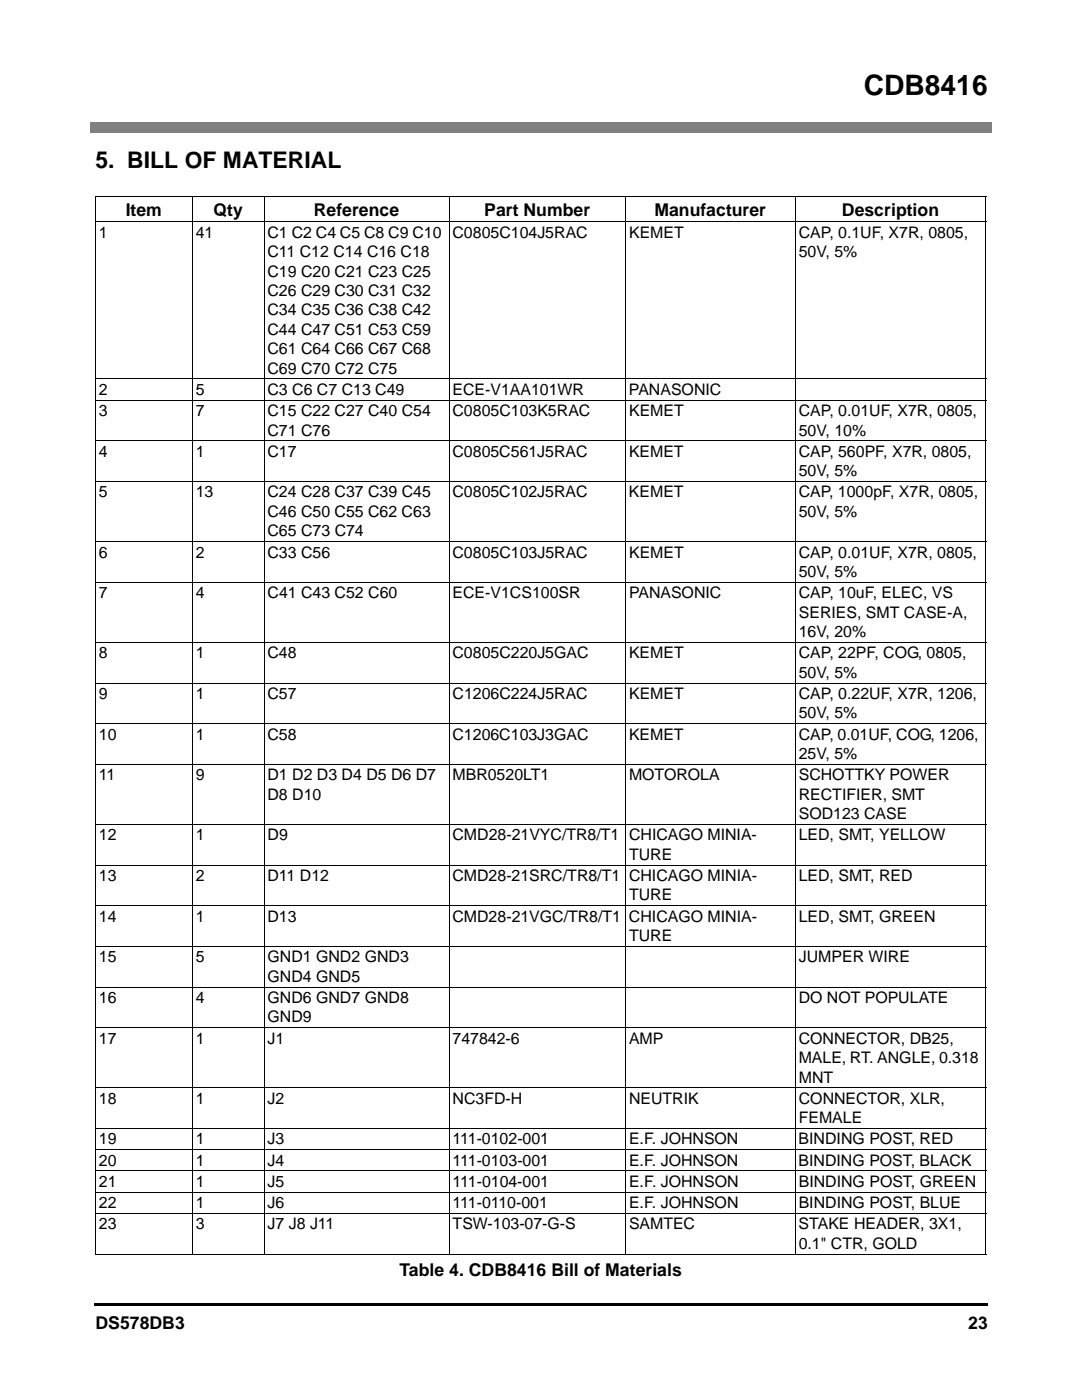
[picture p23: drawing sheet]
<svg xmlns="http://www.w3.org/2000/svg" width="216mm" height="279mm" viewBox="0 0 216 279" stroke-linecap="round" stroke-linejoin="round" font-family="sans-serif">
<defs><g id="words">
<text font-size="5.6" x="172.3" y="19">CDB8416</text>
<text font-size="4.6" x="19" y="33.5">5. BILL OF MATERIAL</text>
<g font-size="3.5">
<text x="25.1" y="43.1">Item</text>
<text x="42.6" y="43.1">Qty</text>
<text x="62.6" y="43.1">Reference</text>
<text x="96.6" y="43.1">Part Number</text>
<text x="130.6" y="43.1">Manufacturer</text>
<text x="168" y="43.1">Description</text>
<text x="79.7" y="254.7">Table 4. CDB8416 Bill of Materials</text>
<text x="19" y="265.2">DS578DB3</text>
<text x="193.2" y="265.2">23</text>
</g>
<g font-size="3.2">
<text x="19.7" y="47.4">1</text>
<text x="39.1" y="47.4">41</text>
<text x="53.4" y="47.4">C1 C2 C4 C5 C8 C9 C10</text>
<text x="90.3" y="47.4">C0805C104J5RAC</text>
<text x="125.5" y="47.4">KEMET</text>
<text x="159.4" y="47.4">CAP, 0.1UF, X7R, 0805,</text>
<text x="53.4" y="51.3">C11 C12 C14 C16 C18</text>
<text x="159.4" y="51.3">50V, 5%</text>
<text x="53.4" y="55.2">C19 C20 C21 C23 C25</text>
<text x="53.4" y="59.1">C26 C29 C30 C31 C32</text>
<text x="53.4" y="62.9">C34 C35 C36 C38 C42</text>
<text x="53.4" y="66.8">C44 C47 C51 C53 C59</text>
<text x="53.4" y="70.7">C61 C64 C66 C67 C68</text>
<text x="53.4" y="74.6">C69 C70 C72 C75</text>
<text x="19.7" y="78.8">2</text>
<text x="19.7" y="83">3</text>
<text x="39.1" y="78.8">5</text>
<text x="39.1" y="83">7</text>
<text x="53.4" y="78.8">C3 C6 C7 C13 C49</text>
<text x="53.4" y="83">C15 C22 C27 C40 C54</text>
<text x="90.3" y="83">C0805C103K5RAC</text>
<text x="90.3" y="78.8">ECE-V1AA101WR</text>
<text x="125.5" y="78.8">PANASONIC</text>
<text x="125.5" y="83">KEMET</text>
<text x="159.4" y="83">CAP, 0.01UF, X7R, 0805,</text>
<text x="53.4" y="86.9">C71 C76</text>
<text x="159.4" y="86.9">50V, 10%</text>
<text x="19.7" y="91.2">4</text>
<text x="39.1" y="91.2">1</text>
<text x="53.4" y="91.2">C17</text>
<text x="90.3" y="91.2">C0805C561J5RAC</text>
<text x="125.5" y="91.2">KEMET</text>
<text x="159.4" y="91.2">CAP, 560PF, X7R, 0805,</text>
<text x="159.4" y="95">50V, 5%</text>
<text x="19.7" y="99.3">5</text>
<text x="39.1" y="99.3">13</text>
<text x="53.4" y="99.3">C24 C28 C37 C39 C45</text>
<text x="90.3" y="99.3">C0805C102J5RAC</text>
<text x="125.5" y="99.3">KEMET</text>
<text x="159.4" y="99.3">CAP, 1000pF, X7R, 0805,</text>
<text x="53.4" y="103.1">C46 C50 C55 C62 C63</text>
<text x="53.4" y="107">C65 C73 C74</text>
<text x="159.4" y="103.1">50V, 5%</text>
<text x="19.7" y="111.3">6</text>
<text x="39.1" y="111.3">2</text>
<text x="53.4" y="111.3">C33 C56</text>
<text x="90.3" y="111.3">C0805C103J5RAC</text>
<text x="125.5" y="111.3">KEMET</text>
<text x="159.4" y="111.3">CAP, 0.01UF, X7R, 0805,</text>
<text x="19.7" y="119.4">7</text>
<text x="39.1" y="119.4">4</text>
<text x="53.4" y="119.4">C41 C43 C52 C60</text>
<text x="90.3" y="119.4">ECE-V1CS100SR</text>
<text x="125.5" y="119.4">PANASONIC</text>
<text x="159.4" y="119.4">CAP, 10uF, ELEC, VS</text>
<text x="159.4" y="115.1">50V, 5%</text>
<text x="159.4" y="123.3">SERIES, SMT CASE-A,</text>
<text x="19.7" y="131.4">8</text>
<text x="39.1" y="131.4">1</text>
<text x="53.4" y="131.4">C48</text>
<text x="90.3" y="131.4">C0805C220J5GAC</text>
<text x="125.5" y="131.4">KEMET</text>
<text x="159.4" y="127.1">16V, 20%</text>
<text x="159.4" y="131.4">CAP, 22PF, COG, 0805,</text>
<text x="159.4" y="135.3">50V, 5%</text>
<text x="19.7" y="139.5">9</text>
<text x="39.1" y="139.5">1</text>
<text x="53.4" y="139.5">C57</text>
<text x="90.3" y="139.5">C1206C224J5RAC</text>
<text x="125.5" y="139.5">KEMET</text>
<text x="159.4" y="143.4">50V, 5%</text>
<text x="159.4" y="139.5">CAP, 0.22UF, X7R, 1206,</text>
<text x="19.7" y="147.6">10</text>
<text x="39.1" y="147.6">1</text>
<text x="53.4" y="147.6">C58</text>
<text x="90.3" y="147.6">C1206C103J3GAC</text>
<text x="125.5" y="147.6">KEMET</text>
<text x="159.4" y="147.6">CAP, 0.01UF, COG, 1206,</text>
<text x="19.7" y="155.7">11</text>
<text x="39.1" y="155.7">9</text>
<text x="53.4" y="155.7">D1 D2 D3 D4 D5 D6 D7</text>
<text x="90.3" y="155.7">MBR0520LT1</text>
<text x="125.5" y="155.7">MOTOROLA</text>
<text x="159.4" y="151.5">25V, 5%</text>
<text x="159.4" y="155.7">SCHOTTKY POWER</text>
<text x="53.4" y="159.6">D8 D10</text>
<text x="159.4" y="159.6">RECTIFIER, SMT</text>
<text x="19.7" y="167.7">12</text>
<text x="39.1" y="167.7">1</text>
<text x="53.4" y="167.7">D9</text>
<text x="90.3" y="167.7">CMD28-21VYC/TR8/T1 CHICAGO MINIA-</text>
<text x="159.4" y="163.5">SOD123 CASE</text>
<text x="159.4" y="167.7">LED, SMT, YELLOW</text>
<text x="125.5" y="171.6">TURE</text>
<text x="19.7" y="175.8">13</text>
<text x="39.1" y="175.8">2</text>
<text x="53.4" y="175.8">D11 D12</text>
<text x="90.3" y="175.8">CMD28-21SRC/TR8/T1 CHICAGO MINIA-</text>
<text x="125.5" y="179.7">TURE</text>
<text x="159.4" y="175.8">LED, SMT, RED</text>
<text x="19.7" y="183.9">14</text>
<text x="39.1" y="183.9">1</text>
<text x="53.4" y="183.9">D13</text>
<text x="90.3" y="183.9">CMD28-21VGC/TR8/T1 CHICAGO MINIA-</text>
<text x="159.4" y="183.9">LED, SMT, GREEN</text>
<text x="125.5" y="187.8">TURE</text>
<text x="19.7" y="192">15</text>
<text x="39.1" y="192">5</text>
<text x="53.4" y="195.9">GND4 GND5</text>
<text x="53.4" y="192">GND1 GND2 GND3</text>
<text x="159.4" y="192">JUMPER WIRE</text>
<text x="19.7" y="200.2">16</text>
<text x="39.1" y="200.2">4</text>
<text x="53.4" y="200.2">GND6 GND7 GND8</text>
<text x="159.4" y="200.2">DO NOT POPULATE</text>
<text x="19.7" y="208.3">17</text>
<text x="39.1" y="208.3">1</text>
<text x="53.4" y="204">GND9</text>
<text x="53.4" y="208.3">J1</text>
<text x="90.3" y="208.3">747842-6</text>
<text x="125.5" y="208.3">AMP</text>
<text x="159.4" y="208.3">CONNECTOR, DB25,</text>
<text x="159.4" y="212.2">MALE, RT. ANGLE, 0.318</text>
<text x="19.7" y="220.3">18</text>
<text x="39.1" y="220.3">1</text>
<text x="53.4" y="220.3">J2</text>
<text x="90.3" y="220.3">NC3FD-H</text>
<text x="125.5" y="220.3">NEUTRIK</text>
<text x="159.4" y="216">MNT</text>
<text x="159.4" y="220.3">CONNECTOR, XLR,</text>
<text x="159.4" y="224.2">FEMALE</text>
<text x="19.7" y="228.4">19</text>
<text x="19.7" y="232.6">20</text>
<text x="39.1" y="232.6">1</text>
<text x="39.1" y="228.4">1</text>
<text x="53.4" y="232.6">J4</text>
<text x="53.4" y="228.4">J3</text>
<text x="90.3" y="232.6">111-0103-001</text>
<text x="90.3" y="228.4">111-0102-001</text>
<text x="125.5" y="232.6">E.F. JOHNSON</text>
<text x="125.5" y="228.4">E.F. JOHNSON</text>
<text x="159.4" y="232.6">BINDING POST, BLACK</text>
<text x="159.4" y="228.4">BINDING POST, RED</text>
<text x="19.7" y="236.9">21</text>
<text x="39.1" y="236.9">1</text>
<text x="53.4" y="236.9">J5</text>
<text x="90.3" y="236.9">111-0104-001</text>
<text x="125.5" y="236.9">E.F. JOHNSON</text>
<text x="159.4" y="236.9">BINDING POST, GREEN</text>
<text x="19.7" y="241.1">22</text>
<text x="19.7" y="245.3">23</text>
<text x="39.1" y="241.1">1</text>
<text x="39.1" y="245.3">3</text>
<text x="53.4" y="241.1">J6</text>
<text x="53.4" y="245.3">J7 J8 J11</text>
<text x="90.3" y="241.1">111-0110-001</text>
<text x="90.3" y="245.3">TSW-103-07-G-S</text>
<text x="125.5" y="245.3">SAMTEC</text>
<text x="125.5" y="241.1">E.F. JOHNSON</text>
<text x="159.4" y="245.3">STAKE HEADER, 3X1,</text>
<text x="159.4" y="241.1">BINDING POST, BLUE</text>
<text x="159.4" y="249.2">0.1&quot; CTR, GOLD</text>
</g>
</g></defs>
<g fill="#808080">
<path d="M18 24.3h1v2.2h-1z"/>
<path d="M19 24.3h178.9v2.2h-178.9z"/>
</g>
<path d="M18.8 260.1h.2v.5h-.2zM19 260.1h178.1v.5h-178.1z" fill="#000"/>
<g fill="#fff">
<path d="M19 262.9h178.1v8.9h-178.1z"/>
<path d="M19 7.9h60.8v12.5h-60.8z"/>
</g>
<g fill="none" stroke="#000" stroke-width=".2">
<path d="M19 39.3h177.8M19 39.4v210.8M38.4 39.2v211.2M52.7 39.2v211.2M89.6 39.2v211.2M124.8 39.2v211.2M158.7 39.2v211.2M196.7 39.4v210.8M19 44.2h177.8M19 75.6h177.8M19 79.9h177.8M19 88h177.8"/>
<path d="M19 96.1h177.8M19 108.1h177.8M19 116.2h177.8M19 128.2h177.8M19 136.3h177.8M19 144.4h177.8M19 152.5h177.8M19 164.5h177.8M19 172.7h177.8M19 180.8h177.8M19 188.9h177.8M19 197h177.8"/>
<path d="M19 205.1h177.8M19 217.1h177.8M19 225.2h177.8M19 229.4h177.8M19 233.7h177.8M19 237.9h177.8M19 242.1h177.8M19 250.3h177.8"/>
</g>
<use href="#words"/>
</svg>
